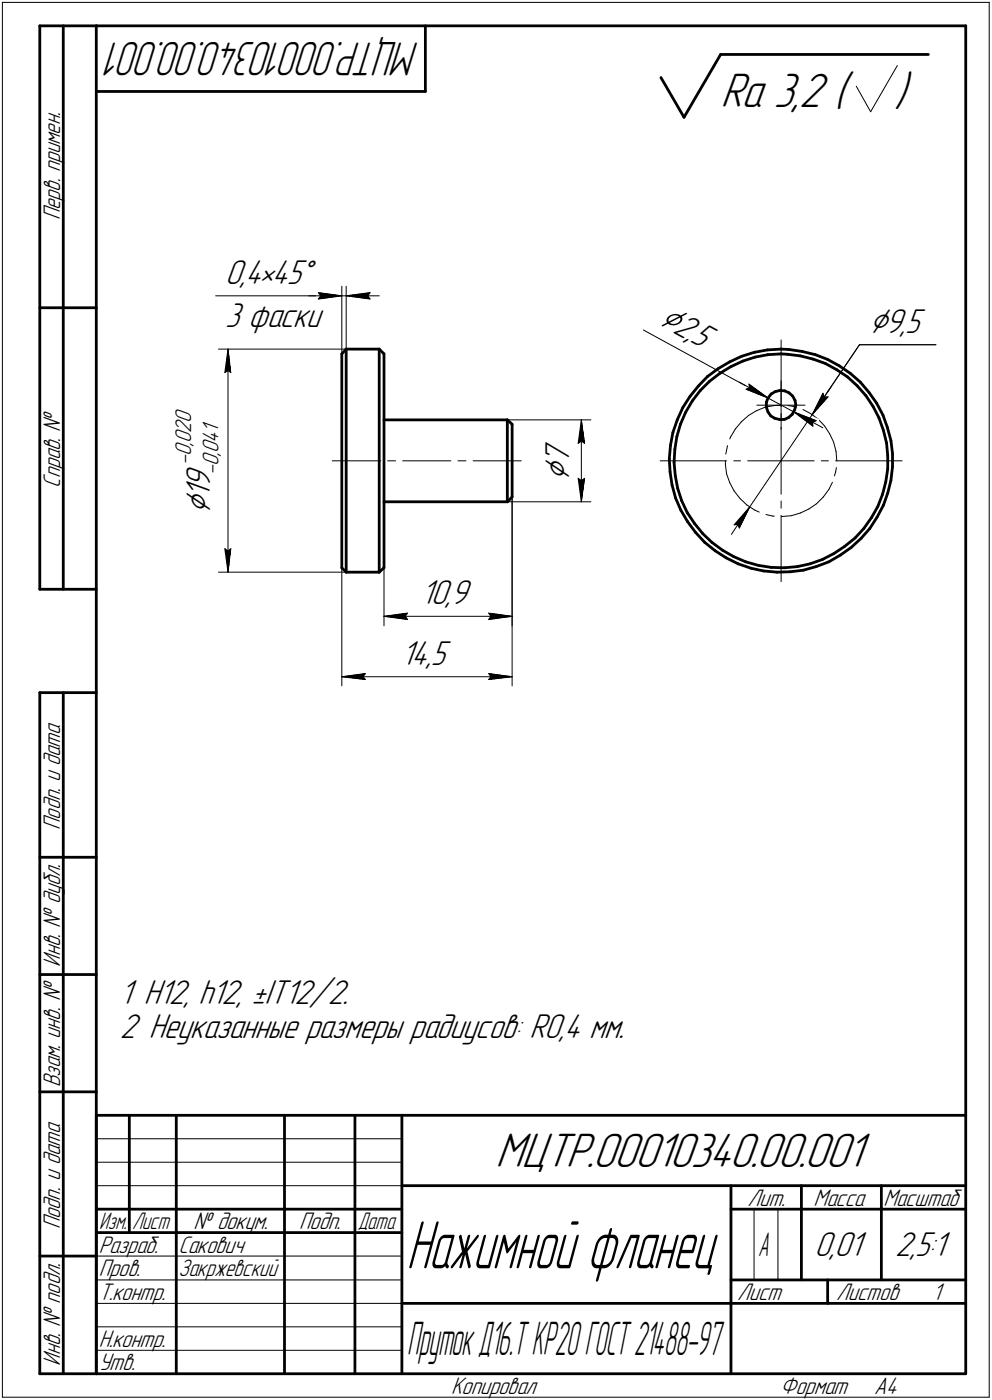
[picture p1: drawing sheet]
<svg xmlns="http://www.w3.org/2000/svg" width="211mm" height="298mm" viewBox="0 0 211 298" stroke-linecap="round" stroke-linejoin="round" font-family="sans-serif">
<defs><g id="words">
<text font-size="15.1" x="86.5" y="270.1">Нажимной фланец</text>
<g font-size="10.9">
<text x="153.3" y="22.8">Ra 3,2 (</text>
<text x="190.3" y="22.8">)</text>
<text x="105.4" y="248.5">МЦТР.00010340.00.001</text>
</g>
<text font-size="10.8" x="89.3" y="9" transform="rotate(-180 89.3 9)">МЦТР.00010340.00.001</text>
<text font-size="10.5" x="86.6" y="288.5">ПрутокД16.ТКР20ГОСТ21488-97</text>
<g font-size="8.5">
<text x="139.9" y="69" transform="rotate(29 139.9 69)">Ç2,</text>
<text x="184.9" y="70.8">Ç9,5</text>
<text x="121.1" y="102.3" transform="rotate(-90 121.1 102.3)">Ç</text>
<text x="44.7" y="109.5" transform="rotate(-90 44.7 109.5)">Ç</text>
</g>
<g font-size="7.8">
<text x="47.9" y="60.4">0,4•45Å</text>
<text x="47.9" y="69.6">3 фаски</text>
<text x="146.7" y="72.7" transform="rotate(29 146.7 72.7)">5</text>
<text x="121.1" y="98.9" transform="rotate(-90 121.1 98.9)">7</text>
<text x="44.7" y="106.1" transform="rotate(-90 44.7 106.1)">1</text>
<text x="44.7" y="104" transform="rotate(-90 44.7 104)">9</text>
<text x="89.5" y="128.7">10,9</text>
<text x="85.4" y="141.5">14,5</text>
<text x="25.5" y="213.8">1 H12, h12, ±IT12/2.</text>
<text x="25.5" y="221">2 Неуказанные размеры радиусов: R0,4 мм.</text>
<text x="173.3" y="267.5">0,01</text>
<text x="190.5" y="267.5">2,5:1</text>
</g>
<text font-size="7.5" x="161.3" y="267.5">А</text>
<g font-size="5.4">
<text x="12.8" y="46.9" transform="rotate(-90 12.8 46.9)">Перв. примен.</text>
<text x="12.8" y="103.8" transform="rotate(-90 12.8 103.8)">Справ. №</text>
<text x="12.8" y="176.7" transform="rotate(-90 12.8 176.7)">Подп. и дата</text>
<text x="12.8" y="205.8" transform="rotate(-90 12.8 205.8)">Инв. № дубл.</text>
<text x="12.8" y="231.6" transform="rotate(-90 12.8 231.6)">Взам. инв. №</text>
<text x="159.1" y="256.8">Лит.</text>
<text x="173.1" y="256.8">Масса</text>
<text x="188" y="256.8">Масштаб</text>
<text x="12.8" y="261.7" transform="rotate(-90 12.8 261.7)">Подп. и дата</text>
<text x="41.2" y="261.8">№ докум.</text>
<text x="63.6" y="261.8">Подп.</text>
<text x="21" y="266.8">Разраб.</text>
<text x="38" y="266.8">Сакович</text>
<text x="21" y="271.8">Пров.</text>
<text x="38" y="271.8">Закржевский</text>
<text x="21" y="276.8">Т.контр.</text>
<text x="156.9" y="276.8">Лист</text>
<text x="177.9" y="276.8">Листов</text>
<text x="198.4" y="276.8">1</text>
<text x="21" y="286.8">Н.контр.</text>
<text x="12.8" y="290.8" transform="rotate(-90 12.8 290.8)">Инв. № подл.</text>
<text x="21" y="291.8">Утв.</text>
<text x="96" y="296.8">Копировал</text>
<text x="166" y="296.8">Формат</text>
<text x="186" y="296.8">A4</text>
</g>
<g font-size="5.3">
<text x="21.1" y="261.8">Изм.</text>
<text x="28.1" y="261.8">Лист</text>
<text x="76.1" y="261.8">Дата</text>
</g>
<g font-size="5.1">
<text x="40.7" y="95" transform="rotate(-90 40.7 95)">,</text>
<text x="40.7" y="94.3" transform="rotate(-90 40.7 94.3)">0</text>
<text x="40.7" y="92.2" transform="rotate(-90 40.7 92.2)">2</text>
<text x="40.7" y="90.1" transform="rotate(-90 40.7 90.1)">0</text>
<text x="46.5" y="94.3" transform="rotate(-90 46.5 94.3)">4</text>
<text x="46.5" y="92.2" transform="rotate(-90 46.5 92.2)">1</text>
<text x="40.7" y="99" transform="rotate(-90 40.7 99)">-</text>
<text x="40.7" y="97.1" transform="rotate(-90 40.7 97.1)">0</text>
<text x="46.5" y="101.1" transform="rotate(-90 46.5 101.1)">-</text>
<text x="46.5" y="99.2" transform="rotate(-90 46.5 99.2)">0</text>
<text x="46.5" y="97.1" transform="rotate(-90 46.5 97.1)">,</text>
<text x="46.5" y="96.4" transform="rotate(-90 46.5 96.4)">0</text>
</g>
</g></defs>
<g fill="none" stroke="#000" stroke-width=".59">
<path d="M8.5 5.5v120zM8.5 5.5h12zM13.5 5.5v120zM20.5 5.5v287zM20.5 5.5h185zM20.5 19.5h70zM90.5 5.5v14zM140.6 16.5l4.9 8.5zM153.3 11.6l-7.8 13.4zM153.3 11.6h44.2zM205.5 5.5v287zM8.5 65.5h12z"/>
<path d="M72.7 75.4v45.5zM73.7 74.3h7zM73.7 74.3l-1 1.1zM73.7 74.3v47.5zM80.7 74.3l1 1.1zM80.7 74.3v47.5zM81.7 75.4v45.5zM152.8 78.5l2.5-1.5zM153.2 79.5l2.3-1.4zM155.3 77l2.5-1.1zM155.5 78.1l2.6-1.2zM157.8 75.9l2.7-.9z"/>
<path d="M158.1 76.9l2.6-.9zM160.5 75l2.8-.5zM160.7 76l2.7-.5zM163.3 74.5l2.9-.2zM163.4 75.5l2.8-.1zM166.2 74.3l1.7 .1zM166.2 75.4h1.4zM167.6 75.4l2.7 .4zM167.9 74.4l2.8 .4zM170.3 75.8l2.7 .7zM170.7 74.8l2.8 .7zM173 76.5l2.6 .9z"/>
<path d="M173.5 75.5l2.6 1zM175.6 77.4l2.5 1.3zM176.1 76.5l2.5 1.4zM178.1 78.7l2.2 1.6zM178.6 77.9l2.3 1.6zM180.9 79.5l2.1 1.9zM81.7 89.4h26.2zM107.9 89.4l1.1 .9zM107.9 89.4v17.4zM109 90.3v15.5zM142.4 97.7l.2 2.8zM142.7 94.8l-.3 2.9z"/>
<path d="M143.2 92.1l-.5 2.7zM143.4 98.5l.3 2.8zM143.6 95.7l-.2 2.8zM144 93l-.4 2.7zM144.1 89.4l-.9 2.7zM144.8 90.3l-.8 2.7zM145.3 86.8l-1.2 2.6zM145.9 87.8l-1.1 2.5zM146.8 84.4l-1.5 2.4zM147.3 85.3l-1.4 2.5zM148.6 82.2l-1.8 2.2zM149 83.1l-1.7 2.2z"/>
<path d="M150.5 80.2l2.3-1.7zM150.5 80.2l-1.9 2zM151 81.2l2.2-1.7zM151 81.2l-2 1.9zM163.1 85.7v1zM163.1 86.7l.3 1zM163.4 84.8l-.3 .9zM163.4 87.7l.6 .9zM164 88.6l.8 .5zM164.1 83.9l.8-.5zM164.1 83.9l-.7 .9zM164.8 89.1l1.1 .2z"/>
<path d="M164.9 83.4l1-.3zM165.9 89.3h1zM165.9 83.1l1.1 .1zM166.9 89.3l.9-.4zM167 83.2l.9 .5zM167.8 88.9l.8-.7zM167.9 83.7l.8 .6zM168.7 84.3l.5 1zM169.1 87.3l-.5 .9zM169.2 85.3l.1 1zM169.3 86.3l-.2 1zM180.3 80.3l2.1 1.8z"/>
<path d="M182.4 82.1l1.8 2.1zM183 81.4l1.9 2.2zM184.2 84.2l1.6 2.3zM184.9 83.6l1.6 2.3zM185.8 86.5l1.2 2.5zM186.5 85.9l1.4 2.5zM187 89l1 2.6zM187.9 88.4l.9 2.6zM188 91.6l.6 2.7zM188.6 94.3l.3 2.7zM188.8 91l.8 2.8zM188.9 99.8l-.4 2.8z"/>
<path d="M188.9 97v2.8zM189.6 93.8l.3 2.8zM189.9 99.4l-.3 2.9zM189.9 96.6v2.8zM81.7 106.8h26.2zM109 105.8l-1.1 1zM142.6 100.5l.4 2.8zM143 103.3l.8 2.8zM143.7 101.3l.5 2.7zM143.8 106.1l1.1 2.5zM144.2 104l.8 2.6zM144.9 108.6l1.4 2.5z"/>
<path d="M145 106.6l1.2 2.5zM146.2 109.1l1.5 2.3zM146.3 111.1l1.7 2.3zM147.7 111.4l1.8 2.2zM148 113.4l1.9 2.1zM149.5 113.6l2 1.9zM149.9 115.5l2.2 1.8zM151.5 115.5l2.3 1.7zM152.1 117.3l2.4 1.5zM153.8 117.2l2.3 1.3zM154.5 118.8l2.6 1.3zM156.1 118.5l2.6 1.1z"/>
<path d="M158.7 119.6l2.7 .8zM175 119.1l2.5-1.2zM176.4 119.6l2.4-1.4zM177.5 117.9l2.2-1.6zM178.8 118.2l2.3-1.6zM179.7 116.3l2.2-1.7zM181.1 116.6l2.1-2zM183.8 112.5l-1.9 2.1zM185.1 112.5l-1.9 2.1zM185.4 110.2l-1.6 2.3zM186.6 110.2l-1.5 2.3zM186.8 107.9l-1.4 2.3z"/>
<path d="M187.8 105.2l-1 2.7zM188 107.6l-1.4 2.6zM188.5 102.6l-.7 2.6zM188.9 105l-.9 2.6zM189.6 102.3l-.7 2.7zM8.5 125.5h12zM72.7 120.9l1 .9zM73.7 121.8h7zM80.7 121.8l1-.9zM157.1 120.1l2.7 .9zM159.8 121l2.7 .6zM161.4 120.4l2.7 .4z"/>
<path d="M162.5 121.6l2.9 .2zM164.1 120.8l2.8 .1zM165.4 121.8h2.7zM166.9 120.9l2.8-.3zM168.1 121.8l2.8-.4zM169.7 120.6l2.7-.5zM170.9 121.4l2.8-.8zM172.4 120.1l2.6-1zM173.7 120.6l2.7-1zM8.5 147.5v145zM8.5 147.5h12zM13.5 147.5v145z"/>
<path d="M8.5 182.5h12zM8.5 207.5h12zM8.5 232.5h12zM20.5 237.5h185zM20.5 237.5v55zM27.5 237.5v25zM37.5 237.5v55zM60.5 237.5v55zM75.5 237.5v55zM85.5 237.5v55zM20.5 257.5h65zM85.5 252.5h120z"/>
<path d="M155.5 252.5v40zM155.5 257.5h15zM170.5 252.5v20zM170.5 257.5h35zM187.5 252.5v20zM8.5 267.5h12zM20.5 262.5h65zM85.5 277.5h70zM155.5 277.5h50zM155.5 272.5h50zM176.1 272.5v5zM8.5 292.5h12z"/>
<path d="M20.5 292.5h185z"/>
</g>
<g fill="none" stroke="#000" stroke-width=".21">
<path d="M.5 .5v297zM.5 .5h210zM182.2 18.4l3.1 5.4zM190.9 14l-5.6 9.8zM210.5 .5v297zM45.9 63h25.8zM46.5 74.3h27.2zM47.8 79.3l.7-.4zM48.5 74.3l.6 5zM48.5 78.9l.6 .4zM48.5 74.3l-.7 5zM48.5 74.3v47.5z"/>
<path d="M65.7 63h7zM67.7 62.3l5 .7zM67.7 62.3l.5 .7zM67.7 63.7l5-.7zM68.2 63l-.5 .7zM71.7 63h1zM72.7 61v14.4zM72.7 63h1zM73.7 61v13.3zM73.7 63l5 .7zM73.7 63l5-.7zM73.7 63h7z"/>
<path d="M78.2 63l.5 .7zM78.7 62.3l-.5 .7zM136.9 70.3l26.5 14.5zM166.2 72.4v14.1zM182.9 73.4l-10.1 14.9zM182.9 73.4h16.2zM70.7 98.1h10.3zM82.5 98.1h1.7zM85.7 98.1h10.2zM97.5 98.1h1.6zM100.7 98.1h10.2zM107.3 89.4h18.4z"/>
<path d="M123 94.4l.7-.5zM123.7 89.4l.7 5zM123.7 93.9l.7 .5zM123.7 89.4l-.7 5zM123.7 89.4v17.4zM140.5 98.1h14.1zM154.3 98.1v.8zM154.3 98.9l.3 2zM154.8 94.9h.1M154.8 95l-.4 1.7zM155.4 93l-.1 .5zM156.1 98.1h1.5z"/>
<path d="M156.5 91.4l-1.1 1.6zM157.3 81.4l6.1 3.4zM157.7 89.8l1.6-1.3zM157.7 89.8l-1.2 1.6zM158.7 82.9l.8-.4zM158.7 82.9l4.7 1.9zM159.1 98.1h7.1zM159.3 88.5l1.7-1zM159.3 81.8l4.1 3zM159.3 81.8l.2 .7zM161 87.5l1.8-.8zM161 86.3h5.2z"/>
<path d="M162.8 86.7l2-.3zM163.4 84.8l5.5 2.9zM164.8 86.4l1.3-.1zM166.2 86.3h5.1zM166.2 86.3v5.1zM166.2 81.1v5.2zM166.2 98.1h7zM166.2 98.1v7.1zM166.2 88.1v1.5zM166.2 91v7.1zM167.6 86.4l1.1 .1zM168.7 86.5l.7 .3z"/>
<path d="M168.9 87.7l4.1 3.1zM168.9 87.7l4.8 1.9zM168.9 87.7l6.2 3.4zM170.9 87.2l1.6 .9zM172.5 88.1l1.6 1.1zM172.8 88.3l-13.3 19.6zM172.9 89.9l.1 .9zM172.9 89.9l.8-.3zM174.1 89.2l1.3 1.5zM174.8 98.1h1.5zM175.1 83.7l.2 .9zM175.1 83.7l-2.3 4.6z"/>
<path d="M175.3 84.6l.9-.1zM175.4 90.7l1.1 1.7zM176.2 84.5l-3.4 3.8zM176.5 92.4l.9 1.7zM176.8 82.5l-4 5.8zM177.4 94.1l.5 2zM177.8 98.1h14.1zM177.9 96.1l.2 2zM178 99.6l-.2 .9zM47.8 116.8l.7 5zM47.8 116.8l.7 .5zM48.5 117.3l.6-.5z"/>
<path d="M49.1 116.8l-.6 5zM107.3 106.8h18.4zM109 105.8v27.5zM109 106.3v39.7zM123 101.9l.7 4.9zM123 101.9l.7 .5zM123.7 102.4l.7-.5zM124.4 101.9l-.7 4.9zM154.6 100.9l.7 1.9zM155.3 102.8l.9 1.8zM156.2 104.6l1.3 1.6zM156.2 111.8l.8-.1z"/>
<path d="M157 111.7l.3 .7zM157.5 106.2l1.4 1.3zM158.9 107.5l1.7 1.1zM159.5 107.9l-3.3 3.9zM159.5 107.9l-2.2 4.5zM159.5 107.9l-3.9 5.9zM160.6 108.6l.9 .5zM163 109.6l1.4 .3zM164.4 109.9h.4zM166.2 109.7v14.2zM166.2 106.7v1.5zM166.3 110h.1"/>
<path d="M166.4 110l2-.2zM168.4 109.8l1.9-.6zM170.3 109.2l1.8-.8zM172.1 108.4l1.6-1.1zM173.7 107.3l1.5-1.5zM176.4 104.2l-1.2 1.6zM177.1 102.7l-.7 1.5zM177.8 100.5l-.3 .8zM46.5 121.8h27.2zM72.7 120.9v25.1zM81.7 120.9v12.4zM81.7 131.2l5-.6z"/>
<path d="M81.7 131.2l5 .7zM81.7 131.2h27.3zM86.2 131.2l.5 .7zM86.7 130.6l-.5 .6zM104 131.9l5-.7zM104 130.6l.5 .6zM104 130.6l5 .6zM104.5 131.2l-.5 .7zM72.7 144.1l5-.7zM72.7 144.1l5 .6zM72.7 144.1h36.3zM77.2 144.1l.5 .6z"/>
<path d="M77.7 143.4l-.5 .7zM104 144.7l5-.6zM104 143.4l.5 .7zM104 143.4l5 .7zM104.5 144.1l-.5 .6zM20.5 247.5h65zM20.5 252.5h65zM20.5 242.5h65zM160.4 257.5v15zM165.5 257.5v15zM20.5 267.5h65zM20.5 272.5h65z"/>
<path d="M20.5 277.5h65zM.5 297.5h210zM20.5 282.5h65zM20.5 287.5h65z"/>
</g>
<g fill="#fff" stroke="#fff" stroke-width=".21">
<path d="M89.5 123.1h11.3zM89.5 123.2h11.3zM89.5 123.3h11.3zM89.5 123.4h11.3zM89.5 123.4h11.3zM89.5 123.5h11.3zM89.5 123.6h11.3zM89.5 123.7h11.3zM89.5 123.8h11.3zM89.5 123.9h11.3zM89.5 124h11.3zM89.5 124h11.3zM89.5 124.1h11.3zM89.5 124.2h11.3zM89.5 124.3h11.3zM89.5 124.4h11.3zM89.5 124.5h11.3zM89.5 124.5h11.3zM89.5 124.6h11.3zM89.5 124.7h11.3zM89.5 124.8h11.3zM89.5 124.9h11.3zM89.5 125h11.3zM89.5 125.1h11.3zM89.5 125.1h11.3zM89.5 125.2h11.3zM89.5 125.3h11.3zM89.5 125.4h11.3zM89.5 125.5h11.3zM89.5 125.6h11.3zM89.5 125.6h11.3zM89.5 125.7h11.3zM89.5 125.8h11.3zM89.5 125.9h11.3zM89.5 126h11.3zM89.5 126.1h11.3zM89.5 126.2h11.3zM89.5 126.2h11.3zM89.5 126.3h11.3zM89.5 126.4h11.3zM89.5 126.5h11.3zM89.5 126.6h11.3zM89.5 126.7h11.3zM89.5 126.7h11.3zM89.5 126.8h11.3zM89.5 126.9h11.3zM89.5 127h11.3zM89.5 127.1h11.3zM89.5 127.2h11.3zM89.5 127.3h11.3zM89.5 127.3h11.3zM89.5 127.4h11.3zM89.5 127.5h11.3zM89.5 127.6h11.3zM89.5 127.7h11.3zM89.5 127.8h11.3zM89.5 127.8h11.3zM89.5 127.9h11.3zM89.5 128h11.3zM89.5 128.1h11.3zM89.5 128.2h11.3zM89.5 128.3h11.3zM89.5 128.4h11.3zM89.5 128.4h11.3zM89.5 128.5h11.3zM89.5 128.6h11.3zM89.5 128.7h11.3zM89.5 128.8h11.3zM89.5 128.9h11.3zM89.5 128.9h11.3zM89.5 129h11.3zM89.5 129.1h11.3zM89.5 129.2h11.3zM89.5 129.3h11.3zM89.5 129.4h11.3zM89.5 129.5h11.3zM89.5 129.5h11.3zM89.5 129.6h11.3zM89.5 129.7h11.3zM89.5 129.8h11.3zM89.5 129.9h11.3zM89.5 130h11.3zM89.5 130h11.3zM89.5 130.1h11.3z"/>
<path d="M103.5 130.1h.7zM103.5 130.2h1.5zM103.5 130.3h2.2zM103.5 130.4h3zM103.5 130.5h3.7zM103.5 130.6h3.9zM103.5 130.6h4.1zM103.5 130.7h4.3zM103.5 130.8h4.5zM103.5 130.9h4.7zM103.5 131h4.9zM103.5 131.1h5.1zM103.5 131.1h5.3zM103.5 131.2h5.5zM103.5 131.3h5.3zM103.5 131.4h5.1zM103.5 131.5h4.9zM103.5 131.6h4.7zM103.5 131.7h4.5zM103.5 131.7h4.3zM103.5 131.8h4.1zM103.5 131.9h3.9zM103.5 132h3.7zM103.5 132.1h3.1zM103.5 132.2h2.5zM103.5 132.2h1.8zM103.5 132.3h1.2zM103.5 132.4h.6z"/>
<path d="M86.5 130.1h.7zM85.8 130.2h1.4zM85 130.3h2.2zM84.2 130.4h3zM83.5 130.5h3.7zM83.3 130.6h3.9zM83.1 130.6h4.1zM82.9 130.7h4.3zM82.7 130.8h4.5zM82.5 130.9h4.7zM82.3 131h4.9zM82.1 131.1h5.1zM82 131.1h5.2zM81.7 131.2h5.5zM82 131.3h5.2zM82.1 131.4h5.1zM82.3 131.5h4.9zM82.5 131.6h4.7zM82.7 131.7h4.5zM82.9 131.7h4.3zM83.1 131.8h4.1zM83.3 131.9h3.9zM83.5 132h3.7zM84.2 132.1h3zM84.8 132.2h2.4zM85.3 132.2h1.9zM86 132.3h1.2zM86.6 132.4h.6z"/>
<path d="M85.3 135.9h11zM85.3 136h11zM85.3 136.1h11zM85.3 136.1h11zM85.3 136.2h11zM85.3 136.3h11zM85.3 136.4h11zM85.3 136.5h11zM85.3 136.6h11zM85.3 136.7h11zM85.3 136.7h11zM85.3 136.8h11zM85.3 136.9h11zM85.3 137h11zM85.3 137.1h11zM85.3 137.2h11zM85.3 137.2h11zM85.3 137.3h11zM85.3 137.4h11zM85.3 137.5h11zM85.3 137.6h11zM85.3 137.7h11zM85.3 137.8h11zM85.3 137.8h11zM85.3 137.9h11zM85.3 138h11zM85.3 138.1h11zM85.3 138.2h11zM85.3 138.3h11zM85.3 138.3h11zM85.3 138.4h11zM85.3 138.5h11zM85.3 138.6h11zM85.3 138.7h11zM85.3 138.8h11zM85.3 138.9h11zM85.3 138.9h11zM85.3 139h11zM85.3 139.1h11zM85.3 139.2h11zM85.3 139.3h11zM85.3 139.4h11zM85.3 139.4h11zM85.3 139.5h11zM85.3 139.6h11zM85.3 139.7h11zM85.3 139.8h11zM85.3 139.9h11zM85.3 140h11zM85.3 140h11zM85.3 140.1h11zM85.3 140.2h11zM85.3 140.3h11zM85.3 140.4h11zM85.3 140.5h11zM85.3 140.5h11zM85.3 140.6h11zM85.3 140.7h11zM85.3 140.8h11zM85.3 140.9h11zM85.3 141h11zM85.3 141.1h11zM85.3 141.1h11zM85.3 141.2h11zM85.3 141.3h11zM85.3 141.4h11zM85.3 141.5h11zM85.3 141.6h11zM85.3 141.6h11zM85.3 141.7h11zM85.3 141.8h11zM85.3 141.9h11zM85.3 142h11zM85.3 142.1h11zM85.3 142.2h11zM85.3 142.2h11zM85.3 142.3h11zM85.3 142.4h11zM85.3 142.5h11zM85.3 142.6h11zM85.3 142.7h11zM85.3 142.7h11zM85.3 142.8h11zM85.3 142.9h11zM85.3 143h11z"/>
<path d="M77.6 142.9h.6zM77 143h1.2zM76.4 143.1h1.8zM75.8 143.2h2.4zM75.2 143.3h3zM74.5 143.3h3.7zM74.3 143.4h3.9zM74.2 143.5h4zM73.9 143.6h4.3zM73.7 143.7h4.5zM73.6 143.8h4.6zM73.3 143.8h4.9zM73.2 143.9h5zM73 144h5.2zM72.7 144.1h5.5zM73 144.2h5.2zM73.2 144.3h5zM73.4 144.4h4.8zM73.7 144.4h4.5zM73.9 144.5h4.3zM74.1 144.6h4.1zM74.3 144.7h3.9zM74.5 144.8h3.7zM75.2 144.9h3zM75.8 144.9h2.4zM76.4 145h1.8zM77 145.1h1.2zM77.6 145.2h.6z"/>
<path d="M103.5 142.9h.6zM103.5 143h1.2zM103.5 143.1h1.8zM103.5 143.2h2.5zM103.5 143.3h3.1zM103.5 143.3h3.7zM103.5 143.4h3.9zM103.5 143.5h4.1zM103.5 143.6h4.3zM103.5 143.7h4.5zM103.5 143.8h4.7zM103.5 143.8h4.9zM103.5 143.9h5.1zM103.5 144h5.3zM103.5 144.1h5.5zM103.5 144.2h5.3zM103.5 144.3h5zM103.5 144.4h4.9zM103.5 144.4h4.6zM103.5 144.5h4.4zM103.5 144.6h4.2zM103.5 144.7h3.9zM103.5 144.8h3.7zM103.5 144.9h3.1zM103.5 144.9h2.5zM103.5 145h1.8zM103.5 145.1h1.2zM103.5 145.2h.6z"/>
<path d="M115.4 93.9h7.3zM115.4 94h7.3zM115.4 94.1h7.3zM115.4 94.1h7.3zM115.4 94.2h7.3zM115.4 94.3h7.3zM115.4 94.4h7.3zM115.4 94.5h7.3zM115.4 94.6h7.3zM115.4 94.7h7.3zM115.4 94.7h7.3zM115.4 94.8h7.3zM115.4 94.9h7.3zM115.4 95h7.3zM115.4 95.1h7.3zM115.4 95.2h7.3zM115.4 95.2h7.3zM115.4 95.3h7.3zM115.4 95.4h7.3zM115.4 95.5h7.3zM115.4 95.6h7.3zM115.4 95.7h7.3zM115.4 95.8h7.3zM115.4 95.8h7.3zM115.4 95.9h7.3zM115.4 96h7.3zM115.4 96.1h7.3zM115.4 96.2h7.3zM115.4 96.3h7.3zM115.4 96.4h7.3zM115.4 96.4h7.3zM115.4 96.5h7.3zM115.4 96.6h7.3zM115.4 96.7h7.3zM115.4 96.8h7.3zM115.4 96.9h7.3zM115.4 96.9h7.3zM115.4 97h7.3zM115.4 97.1h7.3zM115.4 97.2h7.3zM115.4 97.3h7.3zM115.4 97.4h7.3zM115.4 97.5h7.3zM115.4 97.5h7.3zM115.4 97.6h7.3zM115.4 97.7h7.3zM115.4 97.8h7.3zM115.4 97.9h7.3zM115.4 98h7.3zM115.4 98h7.3zM115.4 98.1h7.3zM115.4 98.2h7.3zM115.4 98.3h7.3zM115.4 98.4h7.3zM115.4 98.5h7.3zM115.4 98.6h7.3zM115.4 98.6h7.3zM115.4 98.7h7.3zM115.4 98.8h7.3zM115.4 98.9h7.3zM115.4 99h7.3zM115.4 99.1h7.3zM115.4 99.1h7.3zM115.4 99.2h7.3zM115.4 99.3h7.3zM115.4 99.4h7.3zM115.4 99.5h7.3zM115.4 99.6h7.3zM115.4 99.7h7.3zM115.4 99.7h7.3zM115.4 99.8h7.3zM115.4 99.9h7.3zM115.4 100h7.3zM115.4 100.1h7.3zM115.4 100.2h7.3zM115.4 100.2h7.3zM115.4 100.3h7.3zM115.4 100.4h7.3zM115.4 100.5h7.3zM115.4 100.6h7.3zM115.4 100.7h7.3zM115.4 100.8h7.3zM115.4 100.8h7.3zM115.4 100.9h7.3zM115.4 101h7.3zM115.4 101.1h7.3zM115.4 101.2h7.3zM115.4 101.3h7.3zM115.4 101.3h7.3zM115.4 101.4h7.3zM115.4 101.5h7.3zM115.4 101.6h7.3zM115.4 101.7h7.3zM115.4 101.8h7.3zM115.4 101.9h7.3zM115.4 101.9h7.3zM115.4 102h7.3zM115.4 102.1h7.3zM115.4 102.2h7.3zM115.4 102.3h7.3z"/>
<path d="M123.6 89.7h.3zM123.6 89.7h.3zM123.5 89.8h.5zM123.5 89.9h.5zM123.4 90h.6zM123.4 90.1h.6zM123.4 90.2h.6zM123.4 90.3h.7zM123.4 90.3h.7zM123.3 90.4h.9zM123.3 90.5h.9zM123.2 90.6h1zM123.2 90.7h1.1zM123.2 90.8h1.1zM123.1 90.8h1.3zM123.1 90.9h1.3zM123 91h1.5zM123 91.1h1.5zM122.9 91.2h1.6zM122.9 91.3h1.6zM122.9 91.4h1.6zM122.9 91.4h1.6zM122.9 91.5h1.6zM122.9 91.6h1.6zM122.9 91.7h1.6zM122.9 91.8h1.6zM122.9 91.9h1.6zM122.9 91.9h1.7zM122.9 92h1.7zM122.9 92.1h1.7zM122.9 92.2h1.7zM122.9 92.3h1.7zM122.9 92.4h1.7zM122.8 92.5h1.8zM122.8 92.5h1.8zM122.8 92.6h1.8zM122.8 92.7h1.9zM122.8 92.8h1.9zM122.8 92.9h1.9zM122.8 93h1.9zM122.7 93h2zM122.7 93.1h2zM122.7 93.2h2zM122.7 93.3h2zM122.7 93.4h2zM122.7 93.5h2.1zM122.7 93.6h2.1zM122.7 93.6h2.1zM122.6 93.7h2.2zM122.6 93.8h2.2zM122.6 93.9h2.2zM122.6 94h2.2zM122.6 94.1h2.2zM122.6 94.1h2.2zM122.6 94.2h2.3zM122.5 94.3h2.4zM122.5 94.4h2.4zM122.5 94.5h2.4zM122.5 94.6h2.4zM122.5 94.7h2.4zM122.5 94.7h2.4zM122.5 94.8h2.4z"/>
<path d="M122.4 101.3h2.5zM122.5 101.4h2.4zM122.5 101.5h2.4zM122.5 101.6h2.4zM122.5 101.7h2.4zM122.5 101.8h2.4zM122.5 101.9h2.4zM122.5 101.9h2.4zM122.6 102h2.3zM122.6 102.1h2.2zM122.6 102.2h2.2zM122.6 102.3h2.2zM122.6 102.4h2.2zM122.6 102.4h2.2zM122.6 102.5h2.2zM122.7 102.6h2.1zM122.7 102.7h2.1zM122.7 102.8h2.1zM122.7 102.9h2zM122.7 103h2zM122.7 103h2zM122.7 103.1h2zM122.7 103.2h2zM122.8 103.3h1.9zM122.8 103.4h1.9zM122.8 103.5h1.9zM122.8 103.5h1.9zM122.8 103.6h1.8zM122.8 103.7h1.8zM122.8 103.8h1.8zM122.9 103.9h1.7zM122.9 104h1.7zM122.9 104.1h1.7zM122.9 104.1h1.7zM122.9 104.2h1.7zM122.9 104.3h1.7zM122.9 104.4h1.6zM122.9 104.5h1.6zM122.9 104.6h1.6zM122.9 104.6h1.6zM122.9 104.7h1.6zM122.9 104.8h1.6zM122.9 104.9h1.6zM122.9 105h1.6zM122.9 105.1h1.6zM123 105.2h1.5zM123 105.2h1.5zM123.1 105.3h1.3zM123.1 105.4h1.3zM123.2 105.5h1.1zM123.2 105.6h1.1zM123.2 105.7h1zM123.3 105.7h.9zM123.3 105.8h.9zM123.4 105.9h.7zM123.4 106h.7zM123.4 106.1h.6zM123.4 106.2h.6zM123.4 106.3h.6zM123.5 106.3h.5zM123.5 106.4h.5zM123.6 106.5h.3zM123.6 106.6h.3z"/>
<path d="M37 86.7h10.5zM37 86.8h10.5zM37 86.9h10.5zM37 87h10.5zM37 87h10.5zM37 87.1h10.5zM37 87.2h10.5zM37 87.3h10.5zM37 87.4h10.5zM37 87.5h10.5zM37 87.5h10.5zM37 87.6h10.5zM37 87.7h10.5zM37 87.8h10.5zM37 87.9h10.5zM37 88h10.5zM37 88.1h10.5zM37 88.1h10.5zM37 88.2h10.5zM37 88.3h10.5zM37 88.4h10.5zM37 88.5h10.5zM37 88.6h10.5zM37 88.6h10.5zM37 88.7h10.5zM37 88.8h10.5zM37 88.9h10.5zM37 89h10.5zM37 89.1h10.5zM37 89.2h10.5zM37 89.2h10.5zM37 89.3h10.5zM37 89.4h10.5zM37 89.5h10.5zM37 89.6h10.5zM37 89.7h10.5zM37 89.7h10.5zM37 89.8h10.5zM37 89.9h10.5zM37 90h10.5zM37 90.1h10.5zM37 90.2h10.5zM37 90.3h10.5zM37 90.3h10.5zM37 90.4h10.5zM37 90.5h10.5zM37 90.6h10.5zM37 90.7h10.5zM37 90.8h10.5zM37 90.8h10.5zM37 90.9h10.5zM37 91h10.5zM37 91.1h10.5zM37 91.2h10.5zM37 91.3h10.5zM37 91.4h10.5zM37 91.4h10.5zM37 91.5h10.5zM37 91.6h10.5zM37 91.7h10.5zM37 91.8h10.5zM37 91.9h10.5zM37 91.9h10.5zM37 92h10.5zM37 92.1h10.5zM37 92.2h10.5zM37 92.3h10.5zM37 92.4h10.5zM37 92.5h10.5zM37 92.5h10.5zM37 92.6h10.5zM37 92.7h10.5zM37 92.8h10.5zM37 92.9h10.5zM37 93h10.5zM37 93h10.5zM37 93.1h10.5zM37 93.2h10.5zM37 93.3h10.5zM37 93.4h10.5zM37 93.5h10.5zM37 93.6h10.5zM37 93.6h10.5zM37 93.7h10.5zM37 93.8h10.5zM37 93.9h10.5zM37 94h10.5zM37 94.1h10.5zM37 94.1h10.5zM37 94.2h10.5zM37 94.3h10.5zM37 94.4h10.5zM37 94.5h10.5zM37 94.6h10.5zM37 94.7h10.5zM37 94.7h10.5zM37 94.8h10.5zM37 94.9h10.5zM37 95h10.5zM37 95.1h10.5zM37 95.2h10.5zM37 95.2h10.5zM37 95.3h10.5zM37 95.4h10.5zM37 95.5h10.5zM37 95.6h10.5zM37 95.7h10.5zM37 95.8h10.5zM37 95.8h10.5zM37 95.9h10.5zM37 96h10.5zM37 96.1h10.5zM37 96.2h10.5zM37 96.3h10.5zM37 96.4h10.5zM37 96.4h10.5zM37 96.5h10.5zM37 96.6h10.5zM37 96.7h10.5zM37 96.8h10.5zM37 96.9h10.5zM37 96.9h10.5zM37 97h10.5zM37 97.1h10.5zM37 97.2h10.5zM37 97.3h10.5zM37 97.4h10.5zM37 97.5h10.5zM37 97.5h10.5zM37 97.6h10.5zM37 97.7h10.5zM37 97.8h10.5zM37 97.9h10.5zM37 98h10.5zM37 98h10.5zM37 98.1h10.5zM37 98.2h10.5zM37 98.3h10.5zM37 98.4h10.5zM37 98.5h10.5zM37 98.6h10.5zM37 98.6h10.5zM37 98.7h10.5zM37 98.8h10.5zM37 98.9h10.5zM37 99h10.5zM37 99.1h10.5zM37 99.1h10.5zM37 99.2h10.5zM37 99.3h10.5zM37 99.4h10.5zM37 99.5h10.5zM37 99.6h10.5zM37 99.7h10.5zM37 99.7h10.5zM37 99.8h10.5zM37 99.9h10.5zM37 100h10.5zM37 100.1h10.5zM37 100.2h10.5zM37 100.2h10.5zM37 100.3h10.5zM37 100.4h10.5zM37 100.5h10.5zM37 100.6h10.5zM37 100.7h10.5zM37 100.8h10.5zM37 100.8h10.5zM37 100.9h10.5zM37 101h10.5zM37 101.1h10.5zM37 101.2h10.5zM37 101.3h10.5zM37 101.3h10.5zM37 101.4h10.5zM37 101.5h10.5zM37 101.6h10.5zM37 101.7h10.5zM37 101.8h10.5zM37 101.9h10.5zM37 101.9h10.5zM37 102h10.5zM37 102.1h10.5zM37 102.2h10.5zM37 102.3h10.5zM37 102.4h10.5zM37 102.4h10.5zM37 102.5h10.5zM37 102.6h10.5zM37 102.7h10.5zM37 102.8h10.5zM37 102.9h10.5zM37 103h10.5zM37 103h10.5zM37 103.1h10.5zM37 103.2h10.5zM37 103.3h10.5zM37 103.4h10.5zM37 103.5h10.5zM37 103.5h10.5zM37 103.6h10.5zM37 103.7h10.5zM37 103.8h10.5zM37 103.9h10.5zM37 104h10.5zM37 104.1h10.5zM37 104.1h10.5zM37 104.2h10.5zM37 104.3h10.5zM37 104.4h10.5zM37 104.5h10.5zM37 104.6h10.5zM37 104.6h10.5zM37 104.7h10.5zM37 104.8h10.5zM37 104.9h10.5zM37 105h10.5zM37 105.1h10.5zM37 105.2h10.5zM37 105.2h10.5zM37 105.3h10.5zM37 105.4h10.5zM37 105.5h10.5zM37 105.6h10.5zM37 105.7h10.5zM37 105.7h10.5zM37 105.8h10.5zM37 105.9h10.5zM37 106h10.5zM37 106.1h10.5zM37 106.2h10.5zM37 106.3h10.5zM37 106.3h10.5zM37 106.4h10.5zM37 106.5h10.5zM37 106.6h10.5zM37 106.7h10.5zM37 106.8h10.5zM37 106.8h10.5zM37 106.9h10.5zM37 107h10.5zM37 107.1h10.5zM37 107.2h10.5zM37 107.3h10.5zM37 107.4h10.5zM37 107.4h10.5zM37 107.5h10.5zM37 107.6h10.5zM37 107.7h10.5zM37 107.8h10.5zM37 107.9h10.5zM37 107.9h10.5zM37 108h10.5zM37 108.1h10.5zM37 108.2h10.5zM37 108.3h10.5zM37 108.4h10.5zM37 108.5h10.5zM37 108.5h10.5zM37 108.6h10.5zM37 108.7h10.5zM37 108.8h10.5zM37 108.9h10.5zM37 109h10.5zM37 109.1h10.5zM37 109.1h10.5zM37 109.2h10.5zM37 109.3h10.5zM37 109.4h10.5z"/>
<path d="M47.2 116.3h2.5zM47.3 116.4h2.4zM47.3 116.5h2.4zM47.3 116.6h2.4zM47.3 116.7h2.4zM47.3 116.8h2.4zM47.3 116.8h2.4zM47.3 116.9h2.4zM47.4 117h2.2zM47.4 117.1h2.2zM47.4 117.2h2.2zM47.4 117.3h2.2zM47.4 117.3h2.2zM47.4 117.4h2.2zM47.4 117.5h2.2zM47.5 117.6h2zM47.5 117.7h2zM47.5 117.8h2zM47.5 117.9h2zM47.5 117.9h2zM47.5 118h2zM47.5 118.1h2zM47.5 118.2h1.9zM47.6 118.3h1.8zM47.6 118.4h1.8zM47.6 118.4h1.8zM47.6 118.5h1.8zM47.6 118.6h1.8zM47.6 118.7h1.8zM47.6 118.8h1.8zM47.7 118.9h1.7zM47.7 119h1.7zM47.7 119h1.7zM47.7 119.1h1.7zM47.7 119.2h1.7zM47.7 119.3h1.7zM47.7 119.4h1.7zM47.8 119.5h1.5zM47.8 119.5h1.5zM47.8 119.6h1.5zM47.8 119.7h1.5zM47.8 119.8h1.5zM47.8 119.9h1.5zM47.8 120h1.5zM47.8 120.1h1.4zM47.8 120.1h1.4zM47.8 120.2h1.4zM47.9 120.3h1.2zM47.9 120.4h1.2zM48 120.5h1.1zM48 120.6h1zM48 120.6h1zM48.1 120.7h.8zM48.1 120.8h.8zM48.2 120.9h.7zM48.2 121h.7zM48.3 121.1h.6zM48.3 121.2h.6zM48.3 121.2h.5zM48.3 121.3h.5zM48.3 121.4h.4zM48.4 121.5h.3zM48.4 121.6h.3z"/>
<path d="M48.4 74.6h.3zM48.4 74.7h.3zM48.3 74.8h.4zM48.3 74.8h.5zM48.3 74.9h.5zM48.3 75h.5zM48.3 75.1h.6zM48.2 75.2h.7zM48.2 75.3h.7zM48.2 75.4h.7zM48.1 75.4h.8zM48.1 75.5h.9zM48 75.6h1zM48 75.7h1zM48 75.8h1.1zM47.9 75.9h1.2zM47.9 75.9h1.2zM47.8 76h1.4zM47.8 76.1h1.4zM47.8 76.2h1.4zM47.8 76.3h1.5zM47.8 76.4h1.5zM47.8 76.5h1.5zM47.8 76.5h1.5zM47.8 76.6h1.5zM47.8 76.7h1.5zM47.8 76.8h1.5zM47.7 76.9h1.7zM47.7 77h1.7zM47.7 77h1.7zM47.7 77.1h1.7zM47.7 77.2h1.7zM47.7 77.3h1.7zM47.7 77.4h1.7zM47.6 77.5h1.8zM47.6 77.6h1.8zM47.6 77.6h1.8zM47.6 77.7h1.8zM47.6 77.8h1.8zM47.6 77.9h1.8zM47.6 78h1.8zM47.5 78.1h2zM47.5 78.1h2zM47.5 78.2h2zM47.5 78.3h2zM47.5 78.4h2zM47.5 78.5h2zM47.5 78.6h2zM47.4 78.7h2.2zM47.4 78.7h2.2zM47.4 78.8h2.2zM47.4 78.9h2.2zM47.4 79h2.2zM47.4 79.1h2.2zM47.4 79.2h2.2zM47.3 79.2h2.4zM47.3 79.3h2.4zM47.3 79.4h2.4zM47.3 79.5h2.4zM47.3 79.6h2.4zM47.3 79.7h2.4zM47.3 79.8h2.4z"/>
<path d="M47.9 54.7h19.8zM47.9 54.8h19.8zM47.9 54.9h19.8zM47.9 54.9h19.8zM47.9 55h19.8zM47.9 55.1h19.8zM47.9 55.2h19.8zM47.9 55.3h19.8zM47.9 55.4h19.8zM47.9 55.5h19.8zM47.9 55.5h19.8zM47.9 55.6h19.8zM47.9 55.7h19.8zM47.9 55.8h19.8zM47.9 55.9h19.8zM47.9 56h19.8zM47.9 56h19.8zM47.9 56.1h19.8zM47.9 56.2h19.8zM47.9 56.3h19.8zM47.9 56.4h19.8zM47.9 56.5h19.8zM47.9 56.6h19.8zM47.9 56.6h19.8zM47.9 56.7h19.8zM47.9 56.8h19.8zM47.9 56.9h19.8zM47.9 57h19.8zM47.9 57.1h19.8zM47.9 57.1h19.8zM47.9 57.2h19.8zM47.9 57.3h19.8zM47.9 57.4h19.8zM47.9 57.5h19.8zM47.9 57.6h19.8zM47.9 57.7h19.8zM47.9 57.7h19.8zM47.9 57.8h19.8zM47.9 57.9h19.8zM47.9 58h19.8zM47.9 58.1h19.8zM47.9 58.2h19.8zM47.9 58.3h19.8zM47.9 58.3h19.8zM47.9 58.4h19.8zM47.9 58.5h19.8zM47.9 58.6h19.8zM47.9 58.7h19.8zM47.9 58.8h19.8zM47.9 58.8h19.8zM47.9 58.9h19.8zM47.9 59h19.8zM47.9 59.1h19.8zM47.9 59.2h19.8zM47.9 59.3h19.8zM47.9 59.4h19.8zM47.9 59.4h19.8zM47.9 59.5h19.8zM47.9 59.6h19.8zM47.9 59.7h19.8zM47.9 59.8h19.8zM47.9 59.9h19.8zM47.9 59.9h19.8zM47.9 60h19.8zM47.9 60.1h19.8zM47.9 60.2h19.8zM47.9 60.3h19.8zM47.9 60.4h19.8zM47.9 60.5h19.8zM47.9 60.5h19.8zM47.9 60.6h19.8zM47.9 60.7h19.8zM47.9 60.8h19.8zM47.9 60.9h19.8zM47.9 61h19.8zM47.9 61h19.8zM47.9 61.1h19.8zM47.9 61.2h19.8zM47.9 61.3h19.8zM47.9 61.4h19.8zM47.9 61.5h19.8zM47.9 61.6h19.8zM47.9 61.6h19.8zM47.9 61.7h19.8zM47.9 61.8h19.8zM47.9 61.9h19.8z"/>
<path d="M47.9 64h21.8zM47.9 64.1h21.8zM47.9 64.2h21.8zM47.9 64.3h21.8zM47.9 64.3h21.8zM47.9 64.4h21.8zM47.9 64.5h21.8zM47.9 64.6h21.8zM47.9 64.7h21.8zM47.9 64.8h21.8zM47.9 64.9h21.8zM47.9 64.9h21.8zM47.9 65h21.8zM47.9 65.1h21.8zM47.9 65.2h21.8zM47.9 65.3h21.8zM47.9 65.4h21.8zM47.9 65.4h21.8zM47.9 65.5h21.8zM47.9 65.6h21.8zM47.9 65.7h21.8zM47.9 65.8h21.8zM47.9 65.9h21.8zM47.9 66h21.8zM47.9 66h21.8zM47.9 66.1h21.8zM47.9 66.2h21.8zM47.9 66.3h21.8zM47.9 66.4h21.8zM47.9 66.5h21.8zM47.9 66.5h21.8zM47.9 66.6h21.8zM47.9 66.7h21.8zM47.9 66.8h21.8zM47.9 66.9h21.8zM47.9 67h21.8zM47.9 67.1h21.8zM47.9 67.1h21.8zM47.9 67.2h21.8zM47.9 67.3h21.8zM47.9 67.4h21.8zM47.9 67.5h21.8zM47.9 67.6h21.8zM47.9 67.6h21.8zM47.9 67.7h21.8zM47.9 67.8h21.8zM47.9 67.9h21.8zM47.9 68h21.8zM47.9 68.1h21.8zM47.9 68.2h21.8zM47.9 68.2h21.8zM47.9 68.3h21.8zM47.9 68.4h21.8zM47.9 68.5h21.8zM47.9 68.6h21.8zM47.9 68.7h21.8zM47.9 68.7h21.8zM47.9 68.8h21.8zM47.9 68.9h21.8zM47.9 69h21.8zM47.9 69.1h21.8zM47.9 69.2h21.8zM47.9 69.3h21.8zM47.9 69.3h21.8zM47.9 69.4h21.8zM47.9 69.5h21.8zM47.9 69.6h21.8zM47.9 69.7h21.8zM47.9 69.8h21.8zM47.9 69.8h21.8zM47.9 69.9h21.8zM47.9 70h21.8zM47.9 70.1h21.8zM47.9 70.2h21.8zM47.9 70.3h21.8zM47.9 70.4h21.8zM47.9 70.4h21.8zM47.9 70.5h21.8zM47.9 70.6h21.8zM47.9 70.7h21.8zM47.9 70.8h21.8zM47.9 70.9h21.8zM47.9 71h21.8zM47.9 71h21.8z"/>
<path d="M67.2 61.8h.7zM67.2 61.9h1.3zM67.2 62h1.9zM67.2 62.1h2.6zM67.2 62.1h3.2zM67.2 62.2h3.8zM67.2 62.3h4zM67.2 62.4h4.2zM67.2 62.5h4.3zM67.2 62.6h4.6zM67.2 62.7h4.8zM67.2 62.7h4.9zM67.2 62.8h5.2zM67.2 62.9h5.4zM67.2 63h5.5zM67.2 63.1h5.4zM67.2 63.2h5.2zM67.2 63.2h4.9zM67.2 63.3h4.8zM67.2 63.4h4.6zM67.2 63.5h4.3zM67.2 63.6h4.2zM67.2 63.7h4zM67.2 63.8h3.8zM67.2 63.8h3.1zM67.2 63.9h2.3zM67.2 64h1.5zM67.2 64.1h.8z"/>
<path d="M78.6 61.8h.6zM78 61.9h1.2zM77.4 62h1.8zM76.8 62.1h2.4zM76.2 62.1h3zM75.5 62.2h3.7zM75.4 62.3h3.8zM75.2 62.4h4zM74.9 62.5h4.3zM74.8 62.6h4.4zM74.5 62.7h4.7zM74.3 62.7h4.9zM74.1 62.8h5.1zM73.9 62.9h5.3zM73.7 63h5.5zM73.9 63.1h5.3zM74.1 63.2h5.1zM74.3 63.2h4.9zM74.5 63.3h4.7zM74.8 63.4h4.4zM74.9 63.5h4.3zM75.2 63.6h4zM75.4 63.7h3.8zM75.5 63.8h3.7zM76.3 63.8h2.9zM77 63.9h2.2zM77.7 64h1.5zM78.5 64.1h.7z"/>
<path d="M169 87.8h.6zM169.1 87.9h1.2zM169.2 88h1.7zM169.2 88.1h1.9zM169.2 88.1h2.2zM169.3 88.2h2.2zM169.4 88.3h2.4zM169.5 88.4h2.5zM169.5 88.5h2.7zM169.6 88.6h2.8zM169.7 88.6h2.9zM169.8 88.7h3.1zM169.8 88.8h3.3zM169.8 88.9h3.5zM169.9 89h3.6zM170 89.1h3.7zM170.1 89.2h3.8zM170.1 89.2h4.1zM170.3 89.3h4zM170.3 89.4h4zM170.5 89.5h3.7zM170.6 89.6h3.6zM170.7 89.7h3.5zM170.9 89.7h3.3zM170.9 89.8h3.2zM171.1 89.9h3zM171.2 90h2.8zM171.3 90.1h2.7zM171.4 90.2h2.5zM171.5 90.3h2.4zM171.6 90.3h2.2zM171.8 90.4h1.9zM171.9 90.5h1.8zM172 90.6h1.7zM172.1 90.7h1.6zM172.2 90.8h1.4zM172.4 90.8h1.2zM172.5 90.9h1zM172.6 91h.8zM172.7 91.1h.7zM172.8 91.2h.5zM173 91.3h.3zM173.1 91.4h.1z"/>
<path d="M159.2 81.1h.1zM159.1 81.2h.3zM159.1 81.3h.5zM159 81.4h.7zM159 81.4h.8zM158.9 81.5h1zM158.9 81.6h1.1zM158.8 81.7h1.4zM158.8 81.8h1.5zM158.7 81.9h1.7zM158.7 82h1.8zM158.7 82h1.9zM158.6 82.1h2.1zM158.6 82.2h2.3zM158.5 82.3h2.5zM158.5 82.4h2.6zM158.4 82.5h2.8zM158.4 82.5h2.9zM158.3 82.6h3.2zM158.3 82.7h3.2zM158.2 82.8h3.5zM158.2 82.9h3.6zM158.2 83h3.7zM158.2 83.1h3.9zM158.1 83.1h4zM158 83.2h4.2zM158.2 83.3h4.1zM158.5 83.4h3.9zM158.7 83.5h3.8zM158.9 83.6h3.7zM159.2 83.7h3.4zM159.3 83.7h3.3zM159.6 83.8h3.1zM159.8 83.9h3zM160 84h2.8zM160.3 84.1h2.6zM160.4 84.2h2.6zM160.7 84.2h2.4zM161 84.3h2.2zM161.1 84.4h2.1zM161.4 84.5h1.8zM161.5 84.6h1.8zM162.5 84.7h.9z"/>
<path d="M142.7 64.1h.1zM142.6 64.2h.4zM142.6 64.3h.6zM142.5 64.3h.8zM142.5 64.4h1zM142.4 64.5h1.3zM142.4 64.6h1.4zM142.3 64.7h1.6zM142.3 64.8h1.8zM142.2 64.9h2.1zM142.2 64.9h2.2zM142.2 65h2.4zM142.1 65.1h2.6zM142.1 65.2h2.8zM142 65.3h3zM142 65.4h3.2zM141.9 65.4h3.5zM141.9 65.5h3.6zM141.8 65.6h3.8zM141.8 65.7h4zM141.7 65.8h4.3zM141.6 65.9h4.5zM141.6 66h4.7zM141.6 66h4.9zM141.6 66.1h5zM141.5 66.2h5.2zM141.5 66.3h5.4zM141.4 66.4h5.7zM141.4 66.5h5.8zM141.3 66.5h6.1zM141.3 66.6h6.3zM141.2 66.7h6.5zM141.1 66.8h6.7zM141.1 66.9h6.9zM141.1 67h7.1zM141.1 67.1h7.2zM141 67.1h7.5zM141 67.2h7.6zM140.9 67.3h7.9zM140.9 67.4h8zM140.8 67.5h8.3zM140.8 67.6h8.5zM140.7 67.6h8.7zM140.6 67.7h8.9zM140.6 67.8h9.1zM140.5 67.9h9.4zM140.5 68h9.5zM140.5 68.1h9.7zM140.5 68.2h9.9zM140.4 68.2h10.1zM140.4 68.3h10.2zM140.3 68.4h10.5zM140.3 68.5h10.7zM140.2 68.6h10.9zM140.1 68.7h11.2zM140.1 68.7h11.4zM140 68.8h11.6zM140 68.9h11.7zM140 69h11.9zM140 69.1h12.1zM139.9 69.2h12.3zM139.9 69.3h12.5zM139.8 69.3h12.7zM139.8 69.4h12.9zM139.7 69.5h13.1zM139.6 69.6h13.4zM139.6 69.7h13.6zM139.5 69.8h13.8zM139.5 69.8h13.9zM139.4 69.9h14zM139.4 70h13.9zM139.4 70.1h13.9zM139.4 70.2h13.8zM139.3 70.3h13.9zM139.2 70.4h14zM139.4 70.4h13.8zM139.5 70.5h13.6zM139.7 70.6h13.4zM139.9 70.7h13.1zM140 70.8h12.9zM140.2 70.9h12.7zM140.3 71h12.5zM140.5 71h12.3zM140.6 71.1h12.1zM140.8 71.2h11.9zM141 71.3h11.7zM141.1 71.4h11.6zM141.2 71.5h11.4zM141.4 71.5h11.2zM141.6 71.6h10.9zM141.7 71.7h10.7zM141.9 71.8h10.5zM142.1 71.9h10.2zM142.2 72h10.1zM142.3 72.1h9.9zM142.5 72.1h9.7zM142.7 72.2h9.4zM142.8 72.3h9.3zM143 72.4h9.1zM143.2 72.5h8.9zM143.3 72.6h8.7zM143.4 72.6h8.5zM143.6 72.7h8.3zM143.8 72.8h8zM143.9 72.9h7.9zM144.1 73h7.6zM144.2 73.1h7.5zM144.4 73.2h7.2zM144.5 73.2h7.1zM144.7 73.3h6.9zM144.9 73.4h6.7zM145 73.5h6.5zM145.1 73.6h6.3zM145.3 73.7h6.1zM145.5 73.7h5.8zM145.6 73.8h5.7zM145.8 73.9h5.4zM146 74h5.2zM146 74.1h5.1zM146.2 74.2h4.9zM146.4 74.3h4.6zM146.6 74.3h4.4zM146.7 74.4h4.3zM146.9 74.5h4zM147.1 74.6h3.8zM147.2 74.7h3.6zM147.3 74.8h3.5zM147.5 74.8h3.2zM147.7 74.9h3zM147.8 75h2.8zM148 75.1h2.6zM148.1 75.2h2.4zM148.3 75.3h2.2zM148.4 75.4h2.1zM148.6 75.4h1.8zM148.8 75.5h1.6zM148.9 75.6h1.4zM149 75.7h1.3zM149.2 75.8h1zM149.4 75.9h.8zM149.5 75.9h.6zM149.7 76h.4zM149.9 76.1h.1z"/>
<path d="M159.3 108.1h.2zM159.2 108.2h.3zM159.1 108.3h.4zM158.9 108.4h.6zM158.8 108.5h.6zM158.7 108.5h.7zM158.6 108.6h.8zM158.4 108.7h1zM158.3 108.8h1.1zM158.2 108.9h1.2zM158.1 109h1.2zM157.9 109.1h1.4zM157.9 109.1h1.4zM157.8 109.2h1.5zM157.7 109.3h1.6zM157.6 109.4h1.7zM157.6 109.5h1.7zM157.5 109.6h1.8zM157.4 109.6h1.9zM157.3 109.7h2zM157.3 109.8h2zM157.2 109.9h2zM157.1 110h2.1zM157.1 110.1h2zM157 110.2h2.1zM156.9 110.2h2.1zM156.8 110.3h2.2zM156.7 110.4h2.2zM156.7 110.5h2.2zM156.6 110.6h2.2zM156.5 110.7h2.3zM156.5 110.7h2.2zM156.4 110.8h2.3zM156.3 110.9h2.4zM156.2 111h2.5zM156.1 111.1h2.5zM156.1 111.2h2.5zM156 111.3h2.5zM156 111.3h2.5zM155.9 111.4h2.5zM155.8 111.5h2.6zM155.7 111.6h2.6zM155.6 111.7h2.7zM155.5 111.8h2.7zM155.4 111.8h2.8zM155.6 111.9h2.6zM155.7 112h2.5zM155.9 112.1h2.2zM156 112.2h2.1zM156.1 112.3h1.9zM156.2 112.4h1.8zM156.4 112.4h1.5zM156.5 112.5h1.4zM156.6 112.6h1.2zM156.7 112.7h1.1zM156.9 112.8h.8zM157 112.9h.7zM157.1 112.9h.5zM157.2 113h.4zM157.4 113.1h.2z"/>
<path d="M174.9 83.1h.2zM174.8 83.2h.4zM174.8 83.3h.5zM174.8 83.4h.6zM174.8 83.5h.8zM174.7 83.6h1zM174.7 83.7h1.2zM174.6 83.7h1.3zM174.6 83.8h1.5zM174.5 83.9h1.7zM174.5 84h1.9zM174.4 84.1h2zM174.4 84.2h2.2zM174.3 84.2h2.4zM174.3 84.3h2.6zM174.2 84.4h2.8zM174.2 84.5h2.8zM174.2 84.6h2.7zM174.2 84.7h2.6zM174.1 84.8h2.6zM174.1 84.8h2.5zM174 84.9h2.5zM174 85h2.4zM173.9 85.1h2.5zM173.9 85.2h2.4zM173.8 85.3h2.4zM173.8 85.3h2.3zM173.7 85.4h2.4zM173.7 85.5h2.3zM173.7 85.6h2.2zM173.7 85.7h2.2zM173.6 85.8h2.2zM173.6 85.9h2.1zM173.5 85.9h2.1zM173.5 86h2zM173.4 86.1h2zM173.4 86.2h1.9zM173.3 86.3h2zM173.2 86.4h2.1zM173.2 86.4h2zM173.2 86.5h1.9zM173.2 86.6h1.8zM173.2 86.7h1.7zM173.1 86.8h1.7zM173.1 86.9h1.7zM173.1 87h1.6zM173.1 87h1.5zM173.1 87.1h1.4zM173.1 87.2h1.3zM173.1 87.3h1.2zM173.1 87.4h1.1zM173.1 87.5h1zM173 87.5h1zM173 87.6h.8zM173 87.7h.7zM173 87.8h.6zM173 87.9h.5zM172.9 88h.4zM172.9 88.1h.3zM172.9 88.1h.2z"/>
<path d="M184.9 65.1h12.3zM184.9 65.2h12.3zM184.9 65.3h12.3zM184.9 65.4h12.3zM184.9 65.4h12.3zM184.9 65.5h12.3zM184.9 65.6h12.3zM184.9 65.7h12.3zM184.9 65.8h12.3zM184.9 65.9h12.3zM184.9 66h12.3zM184.9 66h12.3zM184.9 66.1h12.3zM184.9 66.2h12.3zM184.9 66.3h12.3zM184.9 66.4h12.3zM184.9 66.5h12.3zM184.9 66.5h12.3zM184.9 66.6h12.3zM184.9 66.7h12.3zM184.9 66.8h12.3zM184.9 66.9h12.3zM184.9 67h12.3zM184.9 67.1h12.3zM184.9 67.1h12.3zM184.9 67.2h12.3zM184.9 67.3h12.3zM184.9 67.4h12.3zM184.9 67.5h12.3zM184.9 67.6h12.3zM184.9 67.6h12.3zM184.9 67.7h12.3zM184.9 67.8h12.3zM184.9 67.9h12.3zM184.9 68h12.3zM184.9 68.1h12.3zM184.9 68.2h12.3zM184.9 68.2h12.3zM184.9 68.3h12.3zM184.9 68.4h12.3zM184.9 68.5h12.3zM184.9 68.6h12.3zM184.9 68.7h12.3zM184.9 68.7h12.3zM184.9 68.8h12.3zM184.9 68.9h12.3zM184.9 69h12.3zM184.9 69.1h12.3zM184.9 69.2h12.3zM184.9 69.3h12.3zM184.9 69.3h12.3zM184.9 69.4h12.3zM184.9 69.5h12.3zM184.9 69.6h12.3zM184.9 69.7h12.3zM184.9 69.8h12.3zM184.9 69.8h12.3zM184.9 69.9h12.3zM184.9 70h12.3zM184.9 70.1h12.3zM184.9 70.2h12.3zM184.9 70.3h12.3zM184.9 70.4h12.3zM184.9 70.4h12.3zM184.9 70.5h12.3zM184.9 70.6h12.3zM184.9 70.7h12.3zM184.9 70.8h12.3zM184.9 70.9h12.3zM184.9 71h12.3zM184.9 71h12.3zM184.9 71.1h12.3zM184.9 71.2h12.3zM184.9 71.3h12.3zM184.9 71.4h12.3zM184.9 71.5h12.3zM184.9 71.5h12.3zM184.9 71.6h12.3zM184.9 71.7h12.3zM184.9 71.8h12.3zM184.9 71.9h12.3zM184.9 72h12.3zM184.9 72.1h12.3zM184.9 72.1h12.3zM184.9 72.2h12.3zM184.9 72.3h12.3z"/>
</g>
<g fill="#000" stroke="#000" stroke-width=".21">
<path d="M48.3 75.6h.2zM48.3 75.7h.2zM48.3 75.8h.2zM48.3 75.9h.2zM48.3 75.9h.2zM48.3 76h.2zM48.3 76.1h.2zM48.3 76.2h.2zM48.3 76.3h.2zM48.3 76.4h.2zM48.3 76.5h.2zM48.3 76.5h.2zM48.3 76.6h.2zM48.3 76.7h.2zM48.3 76.8h.2zM48.2 76.9h.3zM48.2 77h.3zM48.2 77h.3zM48.2 77.1h.3zM48.2 77.2h.3zM48.2 77.3h.3zM48.2 77.4h.3zM48.1 77.5h.4zM48.1 77.6h.4zM48.1 77.6h.4zM48.1 77.7h.4zM48.1 77.8h.4zM48.1 77.9h.4zM48.1 78h.4zM48.1 78.1h.4zM48 78.1h.5zM48 78.2h.5zM48 78.3h.5zM48 78.4h.5zM48 78.5h.5zM48 78.6h.5zM48 78.7h.5zM47.9 78.7h.6zM47.9 78.8h.6zM47.9 78.9h.6zM47.9 79h.5zM47.9 79.1h.4zM47.9 79.2h.3z"/>
<path d="M48.5 75.1h.2zM48.5 75.2h.2zM48.5 75.3h.2zM48.5 75.4h.2zM48.5 75.4h.2zM48.5 75.5h.2zM48.5 75.6h.2zM48.5 75.7h.2zM48.5 75.8h.3zM48.5 75.9h.3zM48.5 75.9h.3zM48.5 76h.3zM48.5 76.1h.3zM48.5 76.2h.3zM48.5 76.3h.3zM48.5 76.4h.3zM48.5 76.5h.3zM48.5 76.5h.4zM48.5 76.6h.4zM48.5 76.7h.4zM48.5 76.8h.4zM48.5 76.9h.4zM48.5 77h.4zM48.5 77h.4zM48.5 77.1h.4zM48.5 77.2h.4zM48.5 77.3h.4zM48.5 77.4h.4zM48.5 77.5h.4zM48.5 77.6h.4zM48.5 77.6h.4zM48.5 77.7h.4zM48.5 77.8h.4zM48.5 77.9h.4zM48.5 78h.5zM48.5 78.1h.5zM48.5 78.1h.5zM48.5 78.2h.5zM48.5 78.3h.5zM48.5 78.4h.5zM48.5 78.5h.5zM48.5 78.6h.5zM48.5 78.7h.6zM48.5 78.7h.6zM48.5 78.8h.6zM48.5 78.9h.6zM48.7 79h.4zM48.8 79.1h.3zM48.9 79.2h.2z"/>
<path d="M67.8 62.4h.6zM67.9 62.5h1.1zM68 62.6h1.7zM68 62.7h2.3zM68.1 62.7h2.8zM68.2 62.8h3.3zM68.2 62.9h3.9z"/>
<path d="M68.2 63h4.5zM68.2 63.1h3.9zM68.2 63.2h3.3zM68.1 63.2h2.8zM68 63.3h2.3zM68 63.4h1.7zM67.9 63.5h1.1zM67.8 63.6h.6z"/>
<path d="M73.7 63h4.5zM74.3 63.1h4zM74.9 63.2h3.5zM75.6 63.2h2.9zM76.2 63.3h2.3zM76.9 63.4h1.7zM77.5 63.5h1.2zM78.1 63.6h.6z"/>
<path d="M78.1 62.4h.6zM77.5 62.5h1.2zM76.9 62.6h1.7zM76.2 62.7h2.3zM75.6 62.7h2.9zM74.9 62.8h3.5zM74.3 62.9h4z"/>
<path d="M123.5 90.7h.2zM123.5 90.8h.2zM123.5 90.8h.2zM123.5 90.9h.2zM123.5 91h.2zM123.5 91.1h.2zM123.5 91.2h.2zM123.5 91.3h.2zM123.4 91.4h.3zM123.4 91.4h.3zM123.4 91.5h.3zM123.4 91.6h.3zM123.4 91.7h.3zM123.4 91.8h.3zM123.4 91.9h.3zM123.4 91.9h.3zM123.4 92h.3zM123.4 92.1h.3zM123.4 92.2h.3zM123.4 92.3h.3zM123.4 92.4h.3zM123.4 92.5h.3zM123.3 92.5h.4zM123.3 92.6h.4zM123.3 92.7h.4zM123.3 92.8h.4zM123.3 92.9h.4zM123.3 93h.4zM123.3 93h.4zM123.3 93.1h.4zM123.2 93.2h.5zM123.2 93.3h.5zM123.2 93.4h.5zM123.2 93.5h.5zM123.2 93.6h.5zM123.2 93.6h.5zM123.2 93.7h.5zM123.1 93.8h.6zM123.1 93.9h.6zM123.1 94h.5zM123.1 94.1h.4zM123.1 94.1h.3zM123.1 94.2h.2z"/>
<path d="M123.7 90.1h.2zM123.7 90.2h.2zM123.7 90.3h.2zM123.7 90.3h.2zM123.7 90.4h.2zM123.7 90.5h.2zM123.7 90.6h.2zM123.7 90.7h.3zM123.7 90.8h.3zM123.7 90.8h.3zM123.7 90.9h.3zM123.7 91h.3zM123.7 91.1h.3zM123.7 91.2h.3zM123.7 91.3h.3zM123.7 91.4h.3zM123.7 91.4h.3zM123.7 91.5h.3zM123.7 91.6h.3zM123.7 91.7h.3zM123.7 91.8h.3zM123.7 91.9h.3zM123.7 91.9h.4zM123.7 92h.4zM123.7 92.1h.4zM123.7 92.2h.4zM123.7 92.3h.4zM123.7 92.4h.4zM123.7 92.5h.4zM123.7 92.5h.5zM123.7 92.6h.5zM123.7 92.7h.5zM123.7 92.8h.5zM123.7 92.9h.5zM123.7 93h.5zM123.7 93h.5zM123.7 93.1h.5zM123.7 93.2h.6zM123.7 93.3h.6zM123.7 93.4h.6zM123.7 93.5h.6zM123.7 93.6h.6zM123.7 93.6h.6zM123.7 93.7h.6zM123.7 93.8h.7zM123.7 93.9h.7zM123.9 94h.5zM124 94.1h.4zM124 94.1h.4zM124.2 94.2h.2z"/>
<path d="M159.3 82.6h.4zM159.2 82.7h.7zM159 82.8h1zM158.7 82.9h1.5zM159 83h1.3zM159.2 83.1h1.2zM159.4 83.1h1.2zM159.6 83.2h1.2zM159.9 83.3h1zM160 83.4h1zM160.3 83.5h.9zM160.4 83.6h1zM160.7 83.7h.8zM160.9 83.7h.7zM161.1 83.8h.7zM161.3 83.9h.7zM161.5 84h.6zM161.7 84.1h.5zM162 84.2h.4zM162.1 84.2h.5zM162.4 84.3h.3zM162.6 84.4h.2zM162.8 84.5h.2zM163 84.6h.2z"/>
<path d="M159.4 82h.2zM159.4 82h.4zM159.4 82.1h.5zM159.5 82.2h.4zM159.5 82.3h.6zM159.5 82.4h.7zM159.5 82.5h.8zM159.5 82.5h.9zM159.7 82.6h.8zM159.9 82.7h.8zM160 82.8h.8zM160.2 82.9h.7zM160.3 83h.7zM160.4 83.1h.7zM160.6 83.1h.6zM160.8 83.2h.6zM160.9 83.3h.6zM161 83.4h.6zM161.2 83.5h.5zM161.4 83.6h.4zM161.5 83.7h.5zM161.6 83.7h.5zM161.8 83.8h.3zM162 83.9h.3zM162.1 84h.3zM162.2 84.1h.4zM162.4 84.2h.2zM162.6 84.2h.1zM162.7 84.3h.2zM162.8 84.4h.2z"/>
<path d="M169.2 87.9h.2zM169.4 88h.2zM169.6 88.1h.2zM169.8 88.1h.2zM169.8 88.2h.5zM170 88.3h.4zM170.2 88.4h.5zM170.3 88.5h.6zM170.5 88.6h.6zM170.6 88.6h.7zM170.8 88.7h.7zM170.9 88.8h.9zM171.1 88.9h.9zM171.3 89h.9zM171.4 89.1h1zM171.5 89.2h1.1zM171.7 89.2h1.1zM171.9 89.3h1.2zM172 89.4h1.2zM172.1 89.5h1.4zM172.3 89.6h1.4zM172.5 89.7h1zM172.6 89.7h.7zM172.8 89.8h.3z"/>
<path d="M169.2 88h.2zM169.4 88.1h.2zM169.5 88.1h.3zM169.6 88.2h.2zM169.8 88.3h.2zM169.8 88.4h.4zM169.9 88.5h.4zM170.1 88.6h.4zM170.2 88.6h.4zM170.3 88.7h.5zM170.4 88.8h.5zM170.5 88.9h.6zM170.6 89h.7zM170.8 89.1h.6zM170.9 89.2h.6zM170.9 89.2h.8zM171.1 89.3h.8zM171.2 89.4h.8zM171.3 89.5h.8zM171.4 89.6h.9zM171.5 89.7h1zM171.6 89.7h1zM171.8 89.8h1zM171.9 89.9h1zM172 90h1zM172.1 90.1h.9zM172.2 90.2h.8zM172.3 90.3h.7zM172.5 90.3h.5zM172.6 90.4h.4zM172.6 90.5h.4zM172.8 90.6h.2z"/>
<path d="M175 83.9h.2zM175 84h.2zM174.9 84.1h.4zM174.9 84.2h.4zM174.8 84.2h.5zM174.8 84.3h.5zM174.8 84.4h.5zM174.8 84.5h.5zM174.7 84.6h.6zM174.7 84.7h.6zM174.6 84.8h.7zM174.6 84.8h.6zM174.5 84.9h.7zM174.5 85h.6zM174.4 85.1h.6zM174.4 85.2h.6zM174.3 85.3h.6zM174.3 85.3h.5zM174.2 85.4h.6zM174.2 85.5h.6zM174.2 85.6h.5zM174.2 85.7h.5zM174.1 85.8h.5zM174.1 85.9h.4zM174 85.9h.5zM174 86h.4zM173.9 86.1h.4zM173.9 86.2h.4zM173.8 86.3h.4zM173.8 86.4h.4zM173.7 86.4h.4zM173.7 86.5h.4zM173.7 86.6h.3zM173.7 86.7h.2zM173.6 86.8h.3zM173.6 86.9h.2zM173.5 87h.2zM173.5 87h.2zM173.4 87.1h.3zM173.4 87.2h.2zM173.3 87.3h.3zM173.3 87.4h.2zM173.2 87.5h.2zM173.2 87.5h.2zM173.1 87.6h.2zM173.1 87.8h.1z"/>
<path d="M175.3 84.6h.9zM175.3 84.7h.8zM175.3 84.8h.7zM175.2 84.8h.7zM175.2 84.9h.7zM175.1 85h.7zM175 85.1h.7zM175 85.2h.6zM174.9 85.3h.6zM174.8 85.3h.7zM174.8 85.4h.6zM174.8 85.5h.5zM174.7 85.6h.6zM174.7 85.7h.5zM174.6 85.8h.5zM174.5 85.9h.5zM174.5 85.9h.4zM174.4 86h.4zM174.3 86.1h.5zM174.3 86.2h.5zM174.2 86.3h.5zM174.2 86.4h.4zM174.1 86.4h.4zM174.1 86.5h.3zM174 86.6h.3zM173.9 86.7h.3zM173.9 86.8h.3zM173.8 86.9h.4zM173.7 87h.4zM173.7 87h.3zM173.7 87.1h.2zM173.6 87.2h.2zM173.6 87.3h.1zM173.5 87.4h.2zM173.4 87.5h.2zM173.3 87.6h.2zM173.2 87.7h.2z"/>
<path d="M47.9 117h.2zM47.9 117.1h.3zM47.9 117.2h.4zM47.9 117.3h.5zM47.9 117.3h.6zM47.9 117.4h.6zM48 117.5h.5zM48 117.6h.5zM48 117.7h.5zM48 117.8h.5zM48 117.9h.5zM48 117.9h.5zM48 118h.5zM48.1 118.1h.4zM48.1 118.2h.4zM48.1 118.3h.4zM48.1 118.4h.4zM48.1 118.4h.4zM48.1 118.5h.4zM48.1 118.6h.4zM48.1 118.7h.4zM48.2 118.8h.3zM48.2 118.9h.3zM48.2 119h.3zM48.2 119h.3zM48.2 119.1h.3zM48.2 119.2h.3zM48.2 119.3h.3zM48.3 119.4h.2zM48.3 119.5h.2zM48.3 119.5h.2zM48.3 119.6h.2zM48.3 119.7h.2zM48.3 119.8h.2zM48.3 119.9h.2zM48.3 120h.2zM48.3 120.1h.2zM48.3 120.1h.2zM48.3 120.2h.2zM48.3 120.3h.2zM48.3 120.4h.2zM48.3 120.5h.2zM48.3 120.6h.2z"/>
<path d="M48.9 117h.2zM48.9 117.1h.2zM48.8 117.2h.3zM48.7 117.3h.4zM48.5 117.3h.6zM48.5 117.4h.6zM48.5 117.5h.6zM48.5 117.6h.5zM48.5 117.7h.5zM48.5 117.8h.5zM48.5 117.9h.5zM48.5 117.9h.5zM48.5 118h.5zM48.5 118.1h.5zM48.5 118.2h.5zM48.5 118.3h.4zM48.5 118.4h.4zM48.5 118.4h.4zM48.5 118.5h.4zM48.5 118.6h.4zM48.5 118.7h.4zM48.5 118.8h.4zM48.5 118.9h.4zM48.5 119h.4zM48.5 119h.4zM48.5 119.1h.4zM48.5 119.2h.4zM48.5 119.3h.4zM48.5 119.4h.4zM48.5 119.5h.4zM48.5 119.5h.4zM48.5 119.6h.4zM48.5 119.7h.3zM48.5 119.8h.3zM48.5 119.9h.3zM48.5 120h.3zM48.5 120.1h.3zM48.5 120.1h.3zM48.5 120.2h.3zM48.5 120.3h.3zM48.5 120.4h.3zM48.5 120.5h.2zM48.5 120.6h.2zM48.5 120.6h.2zM48.5 120.7h.2zM48.5 120.8h.2zM48.5 120.9h.2zM48.5 121h.2zM48.5 121.1h.2z"/>
<path d="M123.1 102h.2zM123.1 102.1h.3zM123.1 102.2h.4zM123.1 102.3h.5zM123.1 102.4h.6zM123.1 102.4h.6zM123.2 102.5h.5zM123.2 102.6h.5zM123.2 102.7h.5zM123.2 102.8h.5zM123.2 102.9h.5zM123.2 103h.5zM123.2 103h.5zM123.3 103.1h.4zM123.3 103.2h.4zM123.3 103.3h.4zM123.3 103.4h.4zM123.3 103.5h.4zM123.3 103.5h.4zM123.3 103.6h.4zM123.3 103.7h.4zM123.4 103.8h.3zM123.4 103.9h.3zM123.4 104h.3zM123.4 104.1h.3zM123.4 104.1h.3zM123.4 104.2h.3zM123.4 104.3h.3zM123.4 104.4h.3zM123.4 104.5h.3zM123.4 104.6h.3zM123.4 104.6h.3zM123.4 104.7h.3zM123.4 104.8h.3zM123.4 104.9h.3zM123.5 105h.2zM123.5 105.1h.2zM123.5 105.2h.2zM123.5 105.2h.2zM123.5 105.3h.2zM123.5 105.4h.2zM123.5 105.5h.2zM123.5 105.6h.2z"/>
<path d="M124.2 102h.2zM124 102.1h.4zM124 102.2h.4zM123.9 102.3h.5zM123.7 102.4h.7zM123.7 102.4h.7zM123.7 102.5h.6zM123.7 102.6h.6zM123.7 102.7h.6zM123.7 102.8h.6zM123.7 102.9h.6zM123.7 103h.6zM123.7 103h.6zM123.7 103.1h.5zM123.7 103.2h.5zM123.7 103.3h.5zM123.7 103.4h.5zM123.7 103.5h.5zM123.7 103.5h.5zM123.7 103.6h.5zM123.7 103.7h.5zM123.7 103.8h.4zM123.7 103.9h.4zM123.7 104h.4zM123.7 104.1h.4zM123.7 104.1h.4zM123.7 104.2h.4zM123.7 104.3h.4zM123.7 104.4h.3zM123.7 104.5h.3zM123.7 104.6h.3zM123.7 104.6h.3zM123.7 104.7h.3zM123.7 104.8h.3zM123.7 104.9h.3zM123.7 105h.3zM123.7 105.1h.3zM123.7 105.2h.3zM123.7 105.2h.3zM123.7 105.3h.3zM123.7 105.4h.3zM123.7 105.5h.3zM123.7 105.6h.3zM123.7 105.7h.2zM123.7 105.7h.2zM123.7 105.8h.2zM123.7 105.9h.2zM123.7 106h.2zM123.7 106.1h.2zM123.7 106.2h.2z"/>
<path d="M159 108.5h.2zM158.8 108.8h.2zM158.7 108.9h.2zM158.7 109h.1zM158.6 109.1h.2zM158.5 109.1h.2zM158.4 109.2h.3zM158.4 109.3h.3zM158.3 109.4h.3zM158.2 109.5h.3zM158.2 109.6h.3zM158.1 109.6h.3zM158 109.7h.3zM157.9 109.8h.3zM157.9 109.9h.3zM157.8 110h.4zM157.7 110.1h.4zM157.6 110.2h.5zM157.6 110.2h.4zM157.5 110.3h.4zM157.4 110.4h.5zM157.3 110.5h.5zM157.3 110.6h.4zM157.2 110.7h.5zM157.1 110.7h.5zM157.1 110.8h.5zM157 110.9h.6zM156.9 111h.6zM156.8 111.1h.6zM156.8 111.2h.6zM156.7 111.3h.6zM156.6 111.3h.6zM156.5 111.4h.7zM156.5 111.5h.6zM156.4 111.6h.7zM156.3 111.7h.7z"/>
<path d="M159.2 108.5h.1zM159.1 108.6h.2zM159 108.7h.2zM159 108.8h.2zM158.9 108.9h.2zM158.8 109h.3zM158.8 109.1h.2zM158.7 109.1h.3zM158.7 109.2h.2zM158.7 109.3h.2zM158.6 109.4h.2zM158.5 109.5h.3zM158.5 109.6h.2zM158.4 109.6h.3zM158.3 109.7h.4zM158.2 109.8h.5zM158.2 109.9h.4zM158.2 110h.4zM158.1 110.1h.4zM158.1 110.2h.4zM158 110.2h.4zM157.9 110.3h.5zM157.9 110.4h.4zM157.8 110.5h.5zM157.7 110.6h.5zM157.7 110.7h.5zM157.6 110.7h.6zM157.6 110.8h.6zM157.6 110.9h.5zM157.5 111h.6zM157.4 111.1h.6zM157.4 111.2h.6zM157.3 111.3h.6zM157.2 111.3h.7zM157.2 111.4h.6zM157.1 111.5h.7zM157.1 111.6h.6zM157 111.7h.7zM157.1 111.8h.5zM157.1 111.8h.5zM157.1 111.9h.5zM157.1 112h.5zM157.2 112.1h.3zM157.2 112.2h.3z"/>
<path d="M81.7 131.2h4.5zM82.4 131.3h3.9zM83 131.4h3.4zM83.7 131.5h2.7zM84.2 131.6h2.2zM84.8 131.7h1.7zM85.5 131.7h1.1zM86.1 131.8h.6z"/>
<path d="M86.1 130.6h.6zM85.5 130.7h1.1zM84.8 130.8h1.7zM84.2 130.9h2.2zM83.7 131h2.7zM83 131.1h3.4zM82.4 131.1h3.9z"/>
<path d="M104.1 130.6h.5zM104.1 130.7h1.1zM104.2 130.8h1.7zM104.2 130.9h2.3zM104.3 131h2.8zM104.4 131.1h3.4zM104.5 131.1h3.9z"/>
<path d="M104.5 131.2h4.5zM104.5 131.3h3.9zM104.4 131.4h3.4zM104.3 131.5h2.8zM104.2 131.6h2.3zM104.2 131.7h1.7zM104.1 131.7h1.1zM104.1 131.8h.5z"/>
<path d="M72.7 144.1h4.5zM73.5 144.2h3.8zM74.2 144.3h3.2zM74.9 144.4h2.6zM75.6 144.4h2zM76.4 144.5h1.2zM77 144.6h.7z"/>
<path d="M77.1 143.5h.6zM76.5 143.6h1.1zM75.9 143.7h1.7zM75.3 143.8h2.2zM74.7 143.8h2.8zM74 143.9h3.4zM73.4 144h3.9z"/>
<path d="M104.1 143.5h.5zM104.1 143.6h1.1zM104.2 143.7h1.7zM104.2 143.8h2.3zM104.3 143.8h2.8zM104.4 143.9h3.4zM104.5 144h3.9z"/>
<path d="M104.5 144.1h4.5zM104.5 144.2h3.8zM104.4 144.3h3.2zM104.3 144.4h2.5zM104.2 144.4h2zM104.1 144.5h1.3zM104.1 144.6h.6z"/>
</g>
<use href="#words"/>
</svg>
